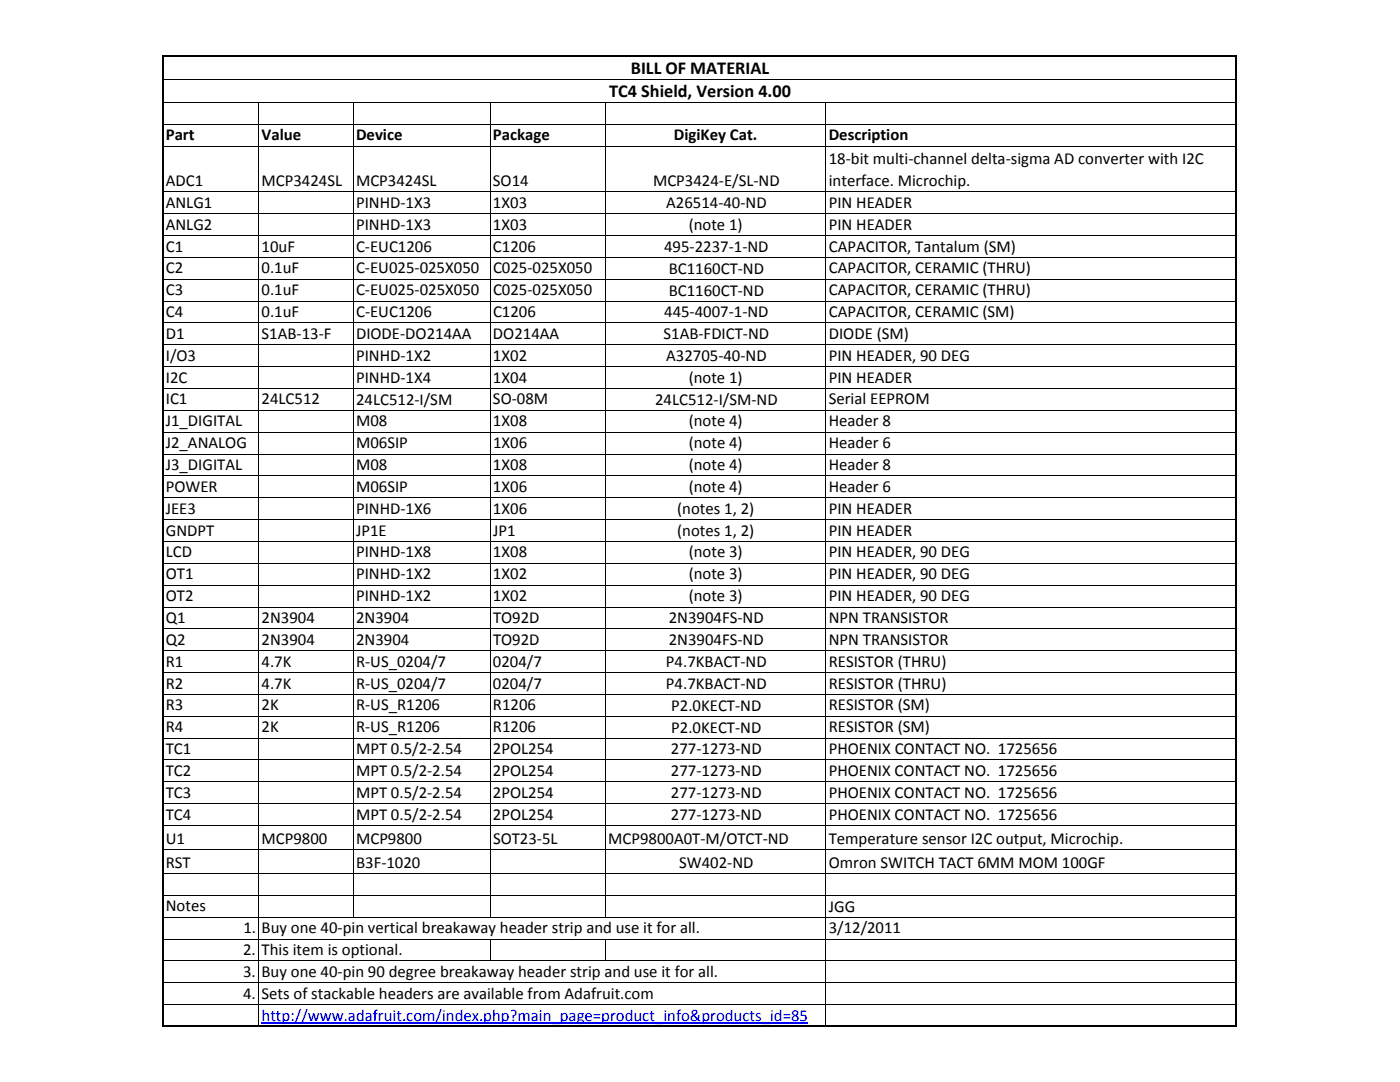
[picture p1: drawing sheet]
<svg xmlns="http://www.w3.org/2000/svg" width="279mm" height="216mm" viewBox="0 0 279 216" stroke-linecap="round" stroke-linejoin="round" font-family="sans-serif">
<defs><g id="words">
<g font-size="3.6">
<text x="125.9" y="14.7">BILL OF MATERIAL</text>
<text x="121.6" y="19.3">TC4 Shield, Version 4.00</text>
</g>
<g font-size="3.3">
<text x="33.1" y="28">Part</text>
<text x="52.2" y="28">Value</text>
<text x="71.1" y="28">Device</text>
<text x="98.4" y="28">Package</text>
<text x="134.5" y="28">DigiKey Cat.</text>
<text x="165.4" y="28">Description</text>
<text x="165.4" y="32.7">18‐bit multi‐channel delta‐sigma AD converter with I2C</text>
<text x="33.1" y="37.1">ADC1</text>
<text x="33.1" y="41.5">ANLG1</text>
<text x="52.2" y="37.1">MCP3424SL</text>
<text x="71.1" y="37.1">MCP3424SL</text>
<text x="71.1" y="41.5">PINHD‐1X3</text>
<text x="98.4" y="37.1">SO14</text>
<text x="98.4" y="41.5">1X03</text>
<text x="130.3" y="37.2">MCP3424‐E/SL‐ND</text>
<text x="132.9" y="41.5">A26514‐40‐ND</text>
<text x="165.4" y="37.1">interface. Microchip.</text>
<text x="165.4" y="41.5">PIN HEADER</text>
<text x="33.1" y="45.8">ANLG2</text>
<text x="71.1" y="45.8">PINHD‐1X3</text>
<text x="98.4" y="45.8">1X03</text>
<text x="137.4" y="45.8">(note 1)</text>
<text x="165.4" y="45.8">PIN HEADER</text>
<text x="33.1" y="50.2">C1</text>
<text x="52.2" y="50.2">10uF</text>
<text x="71.1" y="50.2">C‐EUC1206</text>
<text x="98.4" y="50.2">C1206</text>
<text x="132.5" y="50.2">495‐2237‐1‐ND</text>
<text x="165.4" y="50.2">CAPACITOR, Tantalum (SM)</text>
<text x="33.1" y="54.5">C2</text>
<text x="33.1" y="58.9">C3</text>
<text x="52.2" y="54.5">0.1uF</text>
<text x="52.2" y="58.9">0.1uF</text>
<text x="71.1" y="54.5">C‐EU025‐025X050</text>
<text x="71.1" y="58.9">C‐EU025‐025X050</text>
<text x="98.4" y="54.5">C025‐025X050</text>
<text x="98.4" y="58.9">C025‐025X050</text>
<text x="133.5" y="54.6">BC1160CT‐ND</text>
<text x="133.5" y="59">BC1160CT‐ND</text>
<text x="165.4" y="54.5">CAPACITOR, CERAMIC (THRU)</text>
<text x="165.4" y="58.9">CAPACITOR, CERAMIC (THRU)</text>
<text x="33.1" y="63.3">C4</text>
<text x="52.2" y="63.3">0.1uF</text>
<text x="71.1" y="63.3">C‐EUC1206</text>
<text x="98.4" y="63.3">C1206</text>
<text x="132.5" y="63.3">445‐4007‐1‐ND</text>
<text x="165.4" y="63.3">CAPACITOR, CERAMIC (SM)</text>
<text x="33.1" y="67.6">D1</text>
<text x="33.1" y="72">I/O3</text>
<text x="52.2" y="67.6">S1AB‐13‐F</text>
<text x="71.1" y="67.6">DIODE‐DO214AA</text>
<text x="71.1" y="72">PINHD‐1X2</text>
<text x="98.4" y="72">1X02</text>
<text x="98.4" y="67.6">DO214AA</text>
<text x="132.4" y="67.7">S1AB‐FDICT‐ND</text>
<text x="165.4" y="67.6">DIODE (SM)</text>
<text x="165.4" y="72">PIN HEADER, 90 DEG</text>
<text x="33.1" y="76.3">I2C</text>
<text x="71.1" y="76.3">PINHD‐1X4</text>
<text x="98.4" y="76.3">1X04</text>
<text x="132.9" y="72.1">A32705‐40‐ND</text>
<text x="137.4" y="76.3">(note 1)</text>
<text x="165.4" y="76.3">PIN HEADER</text>
<text x="33.1" y="80.7">IC1</text>
<text x="52.2" y="80.7">24LC512</text>
<text x="71.1" y="80.8">24LC512‐I/SM</text>
<text x="98.4" y="80.7">SO‐08M</text>
<text x="130.7" y="80.8">24LC512‐I/SM‐ND</text>
<text x="165.4" y="80.7">Serial EEPROM</text>
<text x="33.1" y="85.1">J1_DIGITAL</text>
<text x="33.1" y="89.4">J2_ANALOG</text>
<text x="71.1" y="85.1">M08</text>
<text x="71.1" y="89.4">M06SIP</text>
<text x="98.4" y="85.1">1X08</text>
<text x="98.4" y="89.4">1X06</text>
<text x="137.4" y="85.1">(note 4)</text>
<text x="137.4" y="89.4">(note 4)</text>
<text x="165.4" y="85.1">Header 8</text>
<text x="165.4" y="89.4">Header 6</text>
<text x="33.1" y="93.8">J3_DIGITAL</text>
<text x="71.1" y="93.8">M08</text>
<text x="98.4" y="93.8">1X08</text>
<text x="137.4" y="93.8">(note 4)</text>
<text x="165.4" y="93.8">Header 8</text>
<text x="33.1" y="98.1">POWER</text>
<text x="71.1" y="98.1">M06SIP</text>
<text x="98.4" y="98.1">1X06</text>
<text x="137.4" y="98.1">(note 4)</text>
<text x="165.4" y="98.1">Header 6</text>
<text x="33.1" y="102.5">JEE3</text>
<text x="33.1" y="106.9">GNDPT</text>
<text x="71.1" y="102.5">PINHD‐1X6</text>
<text x="71.1" y="106.9">JP1E</text>
<text x="98.4" y="102.5">1X06</text>
<text x="98.4" y="106.9">JP1</text>
<text x="135.2" y="102.5">(notes 1, 2)</text>
<text x="135.2" y="106.9">(notes 1, 2)</text>
<text x="165.4" y="102.5">PIN HEADER</text>
<text x="165.4" y="106.9">PIN HEADER</text>
<text x="33.1" y="111.2">LCD</text>
<text x="71.1" y="111.2">PINHD‐1X8</text>
<text x="98.4" y="111.2">1X08</text>
<text x="137.4" y="111.2">(note 3)</text>
<text x="165.4" y="111.2">PIN HEADER, 90 DEG</text>
<text x="33.1" y="115.6">OT1</text>
<text x="33.1" y="120">OT2</text>
<text x="71.1" y="115.6">PINHD‐1X2</text>
<text x="71.1" y="120">PINHD‐1X2</text>
<text x="98.4" y="115.6">1X02</text>
<text x="98.4" y="120">1X02</text>
<text x="137.4" y="115.6">(note 3)</text>
<text x="137.4" y="120">(note 3)</text>
<text x="165.4" y="115.6">PIN HEADER, 90 DEG</text>
<text x="165.4" y="120">PIN HEADER, 90 DEG</text>
<text x="33.1" y="124.3">Q1</text>
<text x="52.2" y="124.3">2N3904</text>
<text x="71.1" y="124.3">2N3904</text>
<text x="98.4" y="124.3">TO92D</text>
<text x="133.5" y="124.4">2N3904FS‐ND</text>
<text x="165.4" y="124.3">NPN TRANSISTOR</text>
<text x="33.1" y="128.7">Q2</text>
<text x="52.2" y="128.7">2N3904</text>
<text x="71.1" y="128.7">2N3904</text>
<text x="98.4" y="128.7">TO92D</text>
<text x="133.5" y="128.7">2N3904FS‐ND</text>
<text x="165.4" y="128.7">NPN TRANSISTOR</text>
<text x="33.1" y="133">R1</text>
<text x="33.1" y="137.4">R2</text>
<text x="52.2" y="133">4.7K</text>
<text x="52.2" y="137.4">4.7K</text>
<text x="71.1" y="133">R‐US_0204/7</text>
<text x="71.1" y="137.4">R‐US_0204/7</text>
<text x="98.4" y="133">0204/7</text>
<text x="98.4" y="137.4">0204/7</text>
<text x="132.9" y="133.1">P4.7KBACT‐ND</text>
<text x="132.9" y="137.5">P4.7KBACT‐ND</text>
<text x="165.4" y="133">RESISTOR (THRU)</text>
<text x="165.4" y="137.4">RESISTOR (THRU)</text>
<text x="33.1" y="141.8">R3</text>
<text x="52.2" y="141.8">2K</text>
<text x="71.1" y="141.8">R‐US_R1206</text>
<text x="98.4" y="141.8">R1206</text>
<text x="134" y="141.8">P2.0KECT‐ND</text>
<text x="165.4" y="141.8">RESISTOR (SM)</text>
<text x="33.1" y="146.1">R4</text>
<text x="52.2" y="146.1">2K</text>
<text x="71.1" y="146.1">R‐US_R1206</text>
<text x="98.4" y="146.1">R1206</text>
<text x="134" y="146.2">P2.0KECT‐ND</text>
<text x="165.4" y="146.1">RESISTOR (SM)</text>
<text x="33.1" y="150.5">TC1</text>
<text x="33.1" y="154.8">TC2</text>
<text x="71.1" y="150.5">MPT 0.5/2‐2.54</text>
<text x="71.1" y="154.8">MPT 0.5/2‐2.54</text>
<text x="98.4" y="150.5">2POL254</text>
<text x="98.4" y="154.8">2POL254</text>
<text x="133.9" y="154.9">277‐1273‐ND</text>
<text x="133.9" y="150.5">277‐1273‐ND</text>
<text x="165.4" y="154.8">PHOENIX CONTACT NO. 1725656</text>
<text x="165.4" y="150.5">PHOENIX CONTACT NO. 1725656</text>
<text x="33.1" y="159.2">TC3</text>
<text x="71.1" y="159.2">MPT 0.5/2‐2.54</text>
<text x="98.4" y="159.2">2POL254</text>
<text x="133.9" y="159.3">277‐1273‐ND</text>
<text x="165.4" y="159.2">PHOENIX CONTACT NO. 1725656</text>
<text x="33.1" y="163.6">TC4</text>
<text x="71.1" y="163.6">MPT 0.5/2‐2.54</text>
<text x="98.4" y="163.6">2POL254</text>
<text x="133.9" y="163.6">277‐1273‐ND</text>
<text x="165.4" y="163.6">PHOENIX CONTACT NO. 1725656</text>
<text x="33.1" y="168.3">U1</text>
<text x="33.1" y="173.1">RST</text>
<text x="52.2" y="168.3">MCP9800</text>
<text x="71.1" y="173.2">B3F‐1020</text>
<text x="71.1" y="168.3">MCP9800</text>
<text x="98.4" y="168.3">SOT23‐5L</text>
<text x="121.4" y="168.4">MCP9800A0T‐M/OTCT‐ND</text>
<text x="135.5" y="173.2">SW402‐ND</text>
<text x="165.4" y="168.3">Temperature sensor I2C output, Microchip.</text>
<text x="165.4" y="173.2">Omron SWITCH TACT 6MM MOM 100GF</text>
<text x="33.1" y="181.8">Notes</text>
<text x="165.4" y="181.9">JGG</text>
<text x="48.5" y="190.6">2. This item is optional.</text>
<text x="48.6" y="186.2">1.</text>
<text x="52.2" y="186.3">Buy one 40‐pin vertical breakaway header strip and use it for all.</text>
<text x="165.4" y="186.3">3/12/2011</text>
<text x="48.5" y="195">3. Buy one 40‐pin 90 degree breakaway header strip and use it for all.</text>
<text x="48.5" y="199.3">4. Sets of stackable headers are available from Adafruit.com</text>
</g>
<text font-size="3.3" fill="#00f" x="52.2" y="203.7">http://www.adafruit.com/index.php?main_page=product_info&amp;products_id=85</text>
</g></defs>
<path d="M52.2 204.2h109.1" fill="none" stroke="#00f" stroke-width=".21"/>
<g fill="none" stroke="#000" stroke-width=".2">
<path d="M32.7 15.8h213.9M246.6 11.4v193.4h-213.9M32.7 20.4h213.9M32.7 24.8h213.9M32.7 29.1h213.9M32.7 38.3h213.9M51.6 20.4v184.4M70.5 20.4v162.6M97.8 20.4v162.6M120.8 20.4v162.6M164.8 20.4v184.4M32.7 42.6h213.9"/>
<path d="M32.7 47h213.9M32.7 51.4h213.9M32.7 55.7h213.9M32.7 60.1h213.9M32.7 64.4h213.9M32.7 68.8h213.9M32.7 73.2h213.9M32.7 77.5h213.9M32.7 81.9h213.9M32.7 86.2h213.9M32.7 90.6h213.9M32.7 95h213.9"/>
<path d="M32.7 99.3h213.9M32.7 103.7h213.9M32.7 108h213.9M32.7 112.4h213.9M32.7 116.8h213.9M32.7 121.1h213.9M32.7 125.5h213.9M32.7 129.8h213.9M32.7 134.2h213.9M32.7 138.6h213.9M32.7 142.9h213.9M32.7 147.3h213.9"/>
<path d="M32.7 151.6h213.9M32.7 156h213.9M32.7 160.4h213.9M32.7 164.7h213.9M32.7 169.5h213.9M32.7 174.3h213.9M32.7 178.7h213.9M32.7 183h213.9M32.7 187.4h213.9M32.7 191.7h213.9M32.7 196.1h213.9M97.8 187.4v4.3"/>
<path d="M120.8 187.4v4.3M32.7 200.5h213.9"/>
</g>
<path d="M32.4 11.3h214.3M32.5 11.1v193.9M246.6 11.1v193.9M32.4 204.8h214.3" fill="none" stroke="#000" stroke-width=".3"/>
<use href="#words"/>
</svg>
